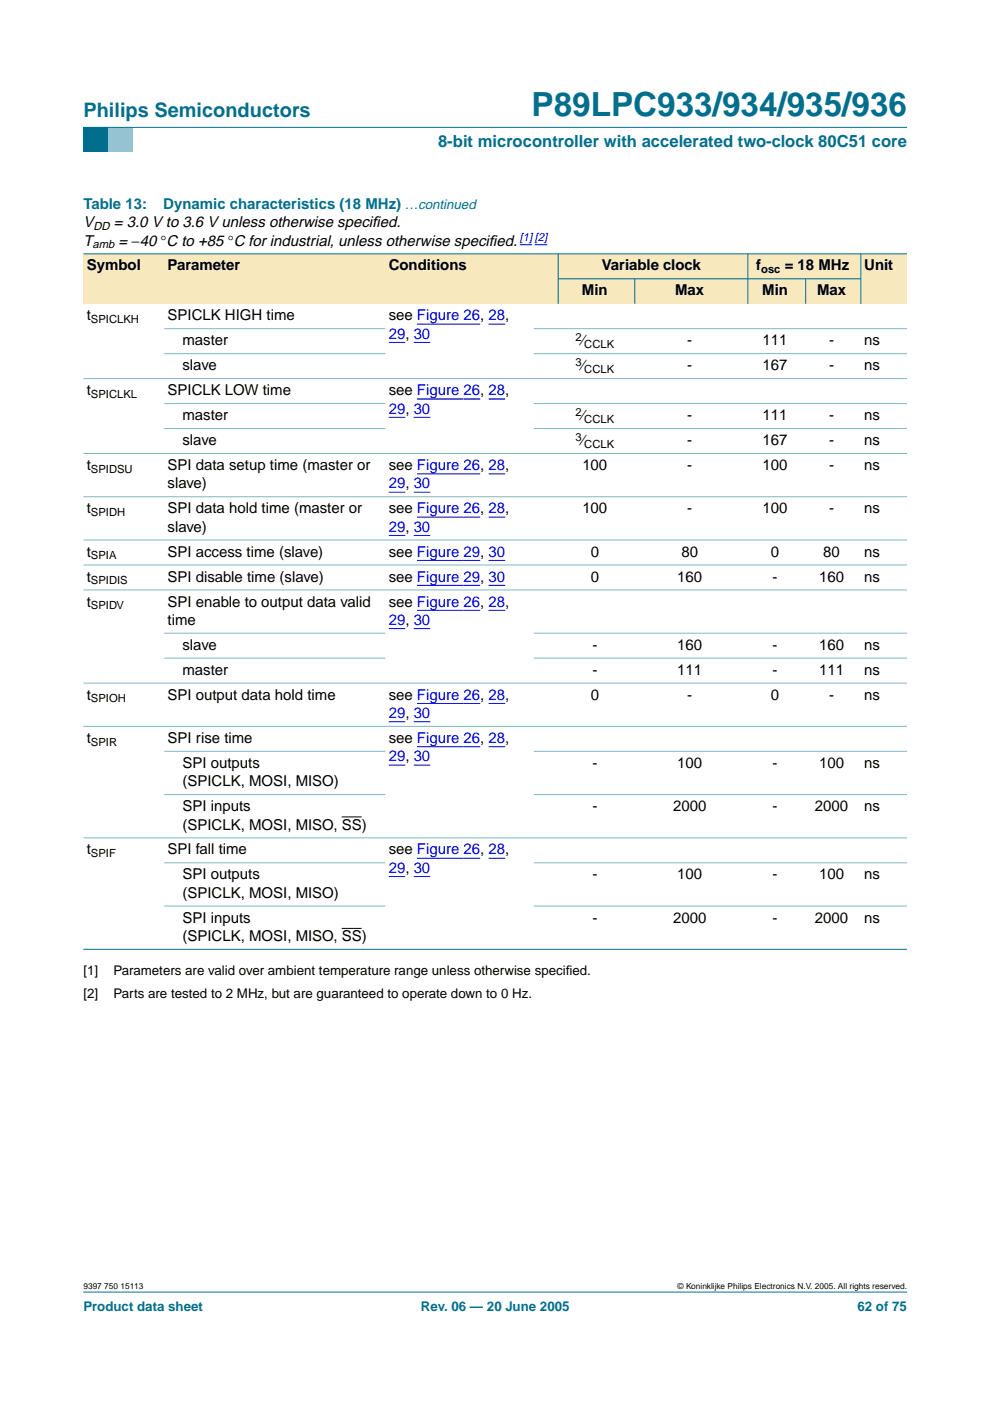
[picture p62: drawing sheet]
<svg xmlns="http://www.w3.org/2000/svg" width="210mm" height="297mm" viewBox="0 0 210 297" stroke-linecap="round" stroke-linejoin="round" font-family="sans-serif">
<defs><g id="words">
<text font-size="7.1" fill="#006e8c" x="112.7" y="24.7">P89LPC933/934/935/936</text>
<text font-size="4.2" fill="#006e8c" x="17.7" y="24.9">Philips Semiconductors</text>
<text font-size="3.5" fill="#006e8c" x="92.9" y="31.1">8-bit microcontroller with accelerated two-clock 80C51 core</text>
<g font-size="3.2" fill="#006e8c">
<text x="17.7" y="44.3">Table 13:</text>
<text x="34.6" y="44.3">Dynamic characteristics (18 MHz) …continued</text>
</g>
<g font-size="3.2">
<text x="17.7" y="52.1">T</text>
<text x="17.7" y="48.2">V</text>
<text x="24.1" y="48.2">= 3.0 V to 3.6 V unless otherwise specif</text>
<text x="25.1" y="52.1">= −40 °C to +85 °C for industrial, unless otherwise specif</text>
<text x="78.9" y="48.2">ied.</text>
<text x="103.7" y="52.1">ied.</text>
<text x="18.4" y="57.3">Symbol</text>
<text x="35.5" y="57.3">Parameter</text>
<text x="82.4" y="57.3">Conditions</text>
<text x="127.6" y="57.3">Variable clock</text>
<text x="160.3" y="57.3">f</text>
<text x="166.4" y="57.3">= 18 MHz</text>
<text x="183.2" y="57.3">Unit</text>
<text x="123.4" y="62.6">Min</text>
<text x="143.1" y="62.6">Max</text>
<text x="161.6" y="62.6">Min</text>
<text x="173.2" y="62.6">Max</text>
<text x="18.4" y="67.9">t</text>
<text x="35.5" y="67.9">SPICLK HIGH time</text>
<text x="82.4" y="67.9">see Figure 26, 28,</text>
<text x="38.7" y="73.2">master</text>
<text x="123.3" y="73.2">⁄</text>
<text x="145.7" y="73.2">-</text>
<text x="161.7" y="73.2">111</text>
<text x="175.8" y="73.2">-</text>
<text x="183.2" y="73.2">ns</text>
<text x="18.4" y="83.8">t</text>
<text x="35.5" y="83.8">SPICLK LOW time</text>
<text x="38.7" y="78.5">slave</text>
<text x="82.4" y="83.8">see Figure 26, 28,</text>
<text x="123.3" y="78.5">⁄</text>
<text x="145.7" y="78.5">-</text>
<text x="161.7" y="78.5">167</text>
<text x="175.8" y="78.5">-</text>
<text x="183.2" y="78.5">ns</text>
<text x="38.7" y="89.1">master</text>
<text x="123.3" y="89.1">⁄</text>
<text x="145.7" y="89.1">-</text>
<text x="161.7" y="89.1">111</text>
<text x="175.8" y="89.1">-</text>
<text x="183.2" y="89.1">ns</text>
<text x="38.7" y="94.4">slave</text>
<text x="123.3" y="94.4">⁄</text>
<text x="145.7" y="94.4">-</text>
<text x="161.7" y="94.4">167</text>
<text x="175.8" y="94.4">-</text>
<text x="183.2" y="94.4">ns</text>
<text x="18.4" y="99.7">t</text>
<text x="35.5" y="99.7">SPI data setup time (master or</text>
<text x="82.4" y="99.7">see Figure 26, 28,</text>
<text x="123.5" y="99.7">100</text>
<text x="145.7" y="99.7">-</text>
<text x="161.7" y="99.7">100</text>
<text x="175.8" y="99.7">-</text>
<text x="183.2" y="99.7">ns</text>
<text x="35.5" y="103.6">slave)</text>
<text x="18.4" y="108.8">t</text>
<text x="35.5" y="108.8">SPI data hold time (master or</text>
<text x="35.5" y="112.7">slave)</text>
<text x="82.4" y="108.8">see Figure 26, 28,</text>
<text x="123.5" y="108.8">100</text>
<text x="145.7" y="108.8">-</text>
<text x="161.7" y="108.8">100</text>
<text x="175.8" y="108.8">-</text>
<text x="183.2" y="108.8">ns</text>
<text x="18.4" y="118">t</text>
<text x="35.5" y="118">SPI access time (slave)</text>
<text x="82.4" y="118">see Figure 29, 30</text>
<text x="125.2" y="118">0</text>
<text x="144.5" y="118">80</text>
<text x="163.5" y="118">0</text>
<text x="174.6" y="118">80</text>
<text x="183.2" y="118">ns</text>
<text x="18.4" y="123.3">t</text>
<text x="35.5" y="123.3">SPI disable time (slave)</text>
<text x="82.4" y="123.3">see Figure 29, 30</text>
<text x="125.2" y="123.3">0</text>
<text x="143.6" y="123.3">160</text>
<text x="163.8" y="123.3">-</text>
<text x="173.7" y="123.3">160</text>
<text x="183.2" y="123.3">ns</text>
<text x="18.4" y="128.6">t</text>
<text x="35.5" y="128.6">SPI enable to output data valid</text>
<text x="82.4" y="128.6">see Figure 26, 28,</text>
<text x="35.5" y="132.5">time</text>
<text x="38.7" y="137.8">slave</text>
<text x="125.6" y="137.8">-</text>
<text x="143.6" y="137.8">160</text>
<text x="163.8" y="137.8">-</text>
<text x="173.7" y="137.8">160</text>
<text x="183.2" y="137.8">ns</text>
<text x="38.7" y="143.1">master</text>
<text x="125.6" y="143.1">-</text>
<text x="143.6" y="143.1">111</text>
<text x="163.8" y="143.1">-</text>
<text x="173.7" y="143.1">111</text>
<text x="183.2" y="143.1">ns</text>
<text x="18.4" y="148.4">t</text>
<text x="35.5" y="148.4">SPI output data hold time</text>
<text x="82.4" y="148.4">see Figure 26, 28,</text>
<text x="125.2" y="148.4">0</text>
<text x="145.7" y="148.4">-</text>
<text x="163.5" y="148.4">0</text>
<text x="175.8" y="148.4">-</text>
<text x="183.2" y="148.4">ns</text>
<text x="18.4" y="157.5">t</text>
<text x="35.5" y="157.5">SPI rise time</text>
<text x="82.4" y="157.5">see Figure 26, 28,</text>
<text x="38.7" y="162.8">SPI outputs</text>
<text x="38.7" y="166.7">(SPICLK, MOSI, MISO)</text>
<text x="125.6" y="162.8">-</text>
<text x="143.6" y="162.8">100</text>
<text x="163.8" y="162.8">-</text>
<text x="173.7" y="162.8">100</text>
<text x="183.2" y="162.8">ns</text>
<text x="38.7" y="172">SPI inputs</text>
<text x="125.6" y="172">-</text>
<text x="142.7" y="172">2000</text>
<text x="163.8" y="172">-</text>
<text x="172.8" y="172">2000</text>
<text x="183.2" y="172">ns</text>
<text x="38.7" y="175.9">(SPICLK, MOSI, MISO, SS)</text>
<text x="18.4" y="181.2">t</text>
<text x="35.5" y="181.2">SPI fall time</text>
<text x="82.4" y="181.2">see Figure 26, 28,</text>
<text x="38.7" y="186.5">SPI outputs</text>
<text x="38.7" y="190.3">(SPICLK, MOSI, MISO)</text>
<text x="125.6" y="186.5">-</text>
<text x="143.6" y="186.5">100</text>
<text x="163.8" y="186.5">-</text>
<text x="173.7" y="186.5">100</text>
<text x="183.2" y="186.5">ns</text>
<text x="38.7" y="195.6">SPI inputs</text>
<text x="125.6" y="195.6">-</text>
<text x="142.7" y="195.6">2000</text>
<text x="163.8" y="195.6">-</text>
<text x="172.8" y="195.6">2000</text>
<text x="183.2" y="195.6">ns</text>
<text x="38.7" y="199.5">(SPICLK, MOSI, MISO, SS)</text>
</g>
<g font-size="3.2" fill="#00f">
<text x="82.4" y="71.8">29, 30</text>
<text x="82.4" y="87.7">29, 30</text>
<text x="82.4" y="103.6">29, 30</text>
<text x="82.4" y="112.7">29, 30</text>
<text x="82.4" y="132.5">29, 30</text>
<text x="82.4" y="152.2">29, 30</text>
<text x="82.4" y="161.4">29, 30</text>
<text x="82.4" y="185">29, 30</text>
</g>
<g font-size="2.8">
<text x="17.7" y="206.7">[1]</text>
<text x="24" y="206.7">Parameters are valid over ambient temperature range unless otherwise specif</text>
<text x="120" y="206.7">ied.</text>
<text x="17.7" y="211.6">[2]</text>
<text x="24" y="211.6">Parts are tested to 2 MHz, but are guaranteed to operate down to 0 Hz.</text>
</g>
<g font-size="2.8" fill="#006e8c">
<text x="17.7" y="278">Product data sheet</text>
<text x="89.2" y="278">Rev. 06 — 20 June 2005</text>
<text x="181.8" y="278">62 of 75</text>
</g>
<g font-size="2.4">
<text x="19.6" y="52.6">amb</text>
<text x="19.8" y="48.7">DD</text>
<text x="161.4" y="57.9">osc</text>
<text x="19.3" y="68.5">SPICLKH</text>
<text x="122" y="72.3">2</text>
<text x="122" y="77.6">3</text>
<text x="123.9" y="73.8">CCLK</text>
<text x="123.9" y="79.1">CCLK</text>
<text x="19.3" y="84.4">SPICLKL</text>
<text x="122" y="88.1">2</text>
<text x="123.9" y="89.7">CCLK</text>
<text x="122" y="93.4">3</text>
<text x="123.9" y="95">CCLK</text>
<text x="19.3" y="100.2">SPIDSU</text>
<text x="19.3" y="109.4">SPIDH</text>
<text x="19.3" y="118.6">SPIA</text>
<text x="19.3" y="123.9">SPIDIS</text>
<text x="19.3" y="129.2">SPIDV</text>
<text x="19.3" y="148.9">SPIOH</text>
<text x="19.3" y="158.1">SPIR</text>
<text x="19.3" y="181.7">SPIF</text>
</g>
<text font-size="2.4" fill="#00f" x="110.2" y="51.1">[1] [2]</text>
<g font-size="1.8">
<text x="17.7" y="273.4">9397 750 15113</text>
<text x="143.7" y="273.4">© Koninklijke Philips Electronics N.V. 2005. All rights reserved.</text>
</g>
</g></defs>
<path d="M17.7 273.9h174.6z" fill="#006e8c" stroke="#006e8c" stroke-width=".21"/>
<path d="M17.7 27h5.3v5.3h-5.3z" fill-rule="evenodd" fill="#006e8c"/>
<path d="M23 27h5.3v5.3h-5.3z" fill-rule="evenodd" fill="#96c4d6"/>
<path d="M17.7 27h174.6z" fill="#006e8c" stroke="#006e8c" stroke-width=".21"/>
<g fill="none" stroke="#00f" stroke-width=".21">
<path d="M110.2 51.9h2.6M113.4 51.9h2.6M82.4 72.6h3.5M87.7 72.6h3.5M88.4 68.7h13.4M103.6 68.7h3.5M82.4 88.5h3.5M87.7 88.5h3.5M88.4 84.6h13.4M103.6 84.6h3.5M82.4 104.4h3.5M82.4 113.5h3.5"/>
<path d="M87.7 104.4h3.5M87.7 113.5h3.5M88.4 100.5h13.4M88.4 109.6h13.4M88.4 118.8h13.4M103.6 100.5h3.5M103.6 109.6h3.5M103.6 118.8h3.5M82.4 133.3h3.5M87.7 133.3h3.5M88.4 124.1h13.4M88.4 129.4h13.4"/>
<path d="M103.6 124.1h3.5M103.6 129.4h3.5M82.4 153h3.5M87.7 153h3.5M88.4 149.2h13.4M88.4 158.3h13.4M103.6 149.2h3.5M103.6 158.3h3.5M82.4 162.2h3.5M87.7 162.2h3.5M82.4 185.8h3.5M87.7 185.8h3.5"/>
<path d="M88.4 182h13.4M103.6 182h3.5"/>
</g>
<path d="M72.4 173.2h4.3M72.4 196.8h4.3" fill="none" stroke="#000" stroke-width=".21"/>
<g fill="#f7e8bd">
<path d="M17.7 53.8h17.1v10.6h-17.1z" fill-rule="evenodd"/>
<path d="M34.8 53.8h46.9v10.6h-46.9z" fill-rule="evenodd"/>
<path d="M81.7 53.8h31.5v10.6h-31.5z" fill-rule="evenodd"/>
<path d="M113.2 53.8h5.2v10.6h-5.2z" fill-rule="evenodd"/>
<path d="M118.4 53.8h40.2v5.3h-40.2z" fill-rule="evenodd"/>
<path d="M158.6 53.8h23.9v5.3h-23.9z" fill-rule="evenodd"/>
<path d="M182.5 53.8h9.8v10.6h-9.8z" fill-rule="evenodd"/>
<path d="M118.4 59.1h16.2v5.3h-16.2z" fill-rule="evenodd"/>
<path d="M134.6 59.1h24v5.3h-24z" fill-rule="evenodd"/>
<path d="M158.6 59.1h12.2v5.3h-12.2z" fill-rule="evenodd"/>
<path d="M170.8 59.1h11.7v5.3h-11.7z" fill-rule="evenodd"/>
</g>
<g fill="#006e8c" stroke="#006e8c" stroke-width=".21">
<path d="M118.4 53.8v10.6z"/>
<path d="M134.6 59.1v5.3z"/>
<path d="M158.6 53.8v10.6z"/>
<path d="M170.8 59.1v5.3z"/>
<path d="M182.5 53.8v10.6z"/>
<path d="M17.7 53.8h174.6z"/>
<path d="M118.3 59.1h64.3z"/>
<path d="M17.7 201.3h174.6z"/>
</g>
<g fill="#80b6c6" stroke="#80b6c6" stroke-width=".21">
<path d="M34.8 69.7h46.9z"/>
<path d="M113.2 69.7h79.1z"/>
<path d="M34.8 75h46.9z"/>
<path d="M113.2 75h79.1z"/>
<path d="M17.7 80.3h174.6z"/>
<path d="M34.8 85.6h46.9z"/>
<path d="M113.2 85.6h79.1z"/>
<path d="M34.8 90.9h46.9z"/>
<path d="M113.2 90.9h79.1z"/>
<path d="M17.7 96.1h174.6z"/>
<path d="M17.7 105.3h174.6z"/>
<path d="M17.7 114.5h174.6z"/>
<path d="M17.7 119.8h174.6z"/>
<path d="M17.7 125.1h174.6z"/>
<path d="M34.8 134.2h46.9z"/>
<path d="M113.2 134.2h79.1z"/>
<path d="M34.8 139.5h46.9z"/>
<path d="M113.2 139.5h79.1z"/>
<path d="M17.7 144.8h174.6z"/>
<path d="M17.7 154h174.6z"/>
<path d="M34.8 159.3h46.9z"/>
<path d="M113.2 159.3h79.1z"/>
<path d="M34.8 168.5h46.9z"/>
<path d="M113.2 168.5h79.1z"/>
<path d="M17.7 177.6h174.6z"/>
<path d="M34.8 182.9h46.9z"/>
<path d="M113.2 182.9h79.1z"/>
<path d="M34.8 192.1h46.9z"/>
<path d="M113.2 192.1h79.1z"/>
</g>
<use href="#words"/>
</svg>
